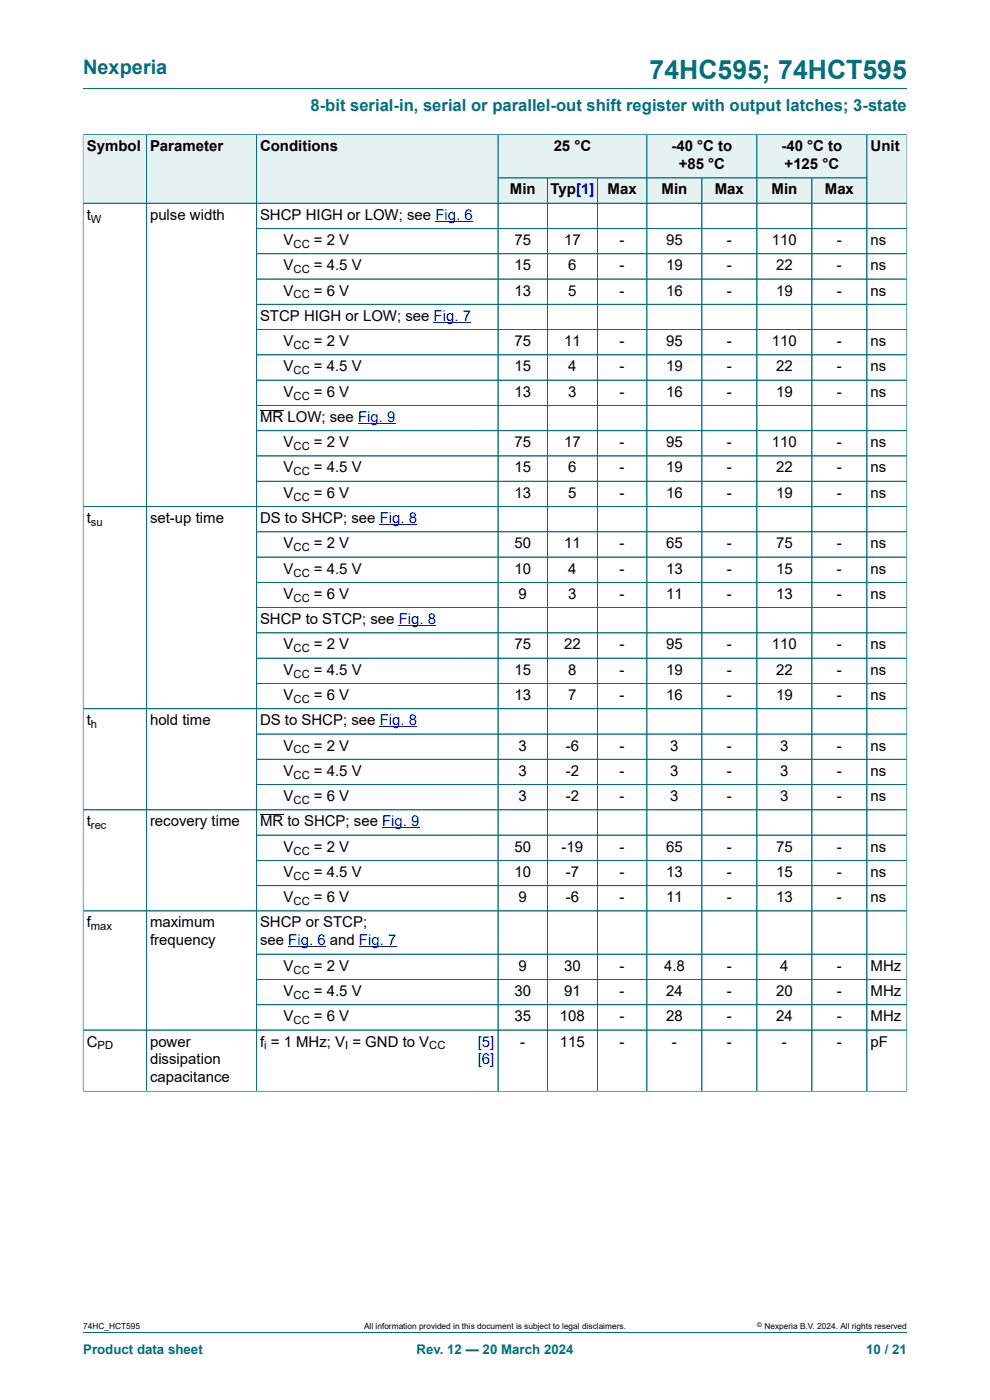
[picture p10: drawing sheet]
<svg xmlns="http://www.w3.org/2000/svg" width="210mm" height="297mm" viewBox="0 0 210 297" stroke-linecap="round" stroke-linejoin="round" font-family="sans-serif">
<defs><g id="words">
<text font-size="5.6" fill="#036f7b" x="137.8" y="16.8">74HC595; 74HCT595</text>
<text font-size="4.2" fill="#036f7b" x="17.6" y="15.6">Nexperia</text>
<text font-size="3.5" fill="#036f7b" x="65.9" y="23.7">8-bit serial-in, serial or parallel-out shift register with output latches; 3-state</text>
<g font-size="3.2">
<text x="18.4" y="32.1">Symbol</text>
<text x="31.8" y="32.1">Parameter</text>
<text x="55.2" y="32.1">Conditions</text>
<text x="117.4" y="32.1">25 °C</text>
<text x="142.4" y="32.1">-40 °C to</text>
<text x="144" y="35.9">+85 °C</text>
<text x="165.8" y="32.1">-40 °C to</text>
<text x="166.4" y="35.9">+125 °C</text>
<text x="184.7" y="32.1">Unit</text>
<text x="108.2" y="41.3">Min</text>
<text x="116.8" y="41.3">Typ[1]</text>
<text x="128.9" y="41.3">Max</text>
<text x="140.3" y="41.3">Min</text>
<text x="151.6" y="41.3">Max</text>
<text x="163.7" y="41.3">Min</text>
<text x="175" y="41.3">Max</text>
<text x="18.4" y="46.6">t</text>
<text x="31.8" y="46.6">pulse width</text>
<text x="55.2" y="46.6">SHCP HIGH or LOW; see Fig. 6</text>
<text x="60.2" y="52">V</text>
<text x="66.6" y="52">= 2 V</text>
<text x="109.1" y="52">75</text>
<text x="119.7" y="52">17</text>
<text x="131.4" y="52">-</text>
<text x="141.3" y="52">95</text>
<text x="154.2" y="52">-</text>
<text x="163.7" y="52">110</text>
<text x="177.5" y="52">-</text>
<text x="184.7" y="52">ns</text>
<text x="60.2" y="57.3">V</text>
<text x="66.6" y="57.3">= 4.5 V</text>
<text x="109.1" y="57.3">15</text>
<text x="120.5" y="57.3">6</text>
<text x="131.4" y="57.3">-</text>
<text x="141.3" y="57.3">19</text>
<text x="154.2" y="57.3">-</text>
<text x="164.6" y="57.3">22</text>
<text x="177.5" y="57.3">-</text>
<text x="184.7" y="57.3">ns</text>
<text x="60.2" y="62.7">V</text>
<text x="66.6" y="62.7">= 6 V</text>
<text x="109.1" y="62.7">13</text>
<text x="120.5" y="62.7">5</text>
<text x="131.4" y="62.7">-</text>
<text x="141.3" y="62.7">16</text>
<text x="154.2" y="62.7">-</text>
<text x="164.6" y="62.7">19</text>
<text x="177.5" y="62.7">-</text>
<text x="184.7" y="62.7">ns</text>
<text x="55.2" y="68.1">STCP HIGH or LOW; see Fig. 7</text>
<text x="60.2" y="73.4">V</text>
<text x="66.6" y="73.4">= 2 V</text>
<text x="109.1" y="73.4">75</text>
<text x="119.7" y="73.4">11</text>
<text x="131.4" y="73.4">-</text>
<text x="141.3" y="73.4">95</text>
<text x="154.2" y="73.4">-</text>
<text x="163.7" y="73.4">110</text>
<text x="177.5" y="73.4">-</text>
<text x="184.7" y="73.4">ns</text>
<text x="60.2" y="78.8">V</text>
<text x="66.6" y="78.8">= 4.5 V</text>
<text x="109.1" y="78.8">15</text>
<text x="120.5" y="78.8">4</text>
<text x="131.4" y="78.8">-</text>
<text x="141.3" y="78.8">19</text>
<text x="154.2" y="78.8">-</text>
<text x="164.6" y="78.8">22</text>
<text x="177.5" y="78.8">-</text>
<text x="184.7" y="78.8">ns</text>
<text x="55.2" y="89.5">MR LOW; see Fig. 9</text>
<text x="60.2" y="84.1">V</text>
<text x="66.6" y="84.1">= 6 V</text>
<text x="109.1" y="84.1">13</text>
<text x="120.5" y="84.1">3</text>
<text x="131.4" y="84.1">-</text>
<text x="141.3" y="84.1">16</text>
<text x="154.2" y="84.1">-</text>
<text x="164.6" y="84.1">19</text>
<text x="177.5" y="84.1">-</text>
<text x="184.7" y="84.1">ns</text>
<text x="60.2" y="94.9">V</text>
<text x="66.6" y="94.9">= 2 V</text>
<text x="109.1" y="94.9">75</text>
<text x="119.7" y="94.9">17</text>
<text x="131.4" y="94.9">-</text>
<text x="141.3" y="94.9">95</text>
<text x="154.2" y="94.9">-</text>
<text x="163.7" y="94.9">110</text>
<text x="177.5" y="94.9">-</text>
<text x="184.7" y="94.9">ns</text>
<text x="60.2" y="100.2">V</text>
<text x="66.6" y="100.2">= 4.5 V</text>
<text x="109.1" y="100.2">15</text>
<text x="120.5" y="100.2">6</text>
<text x="131.4" y="100.2">-</text>
<text x="141.3" y="100.2">19</text>
<text x="154.2" y="100.2">-</text>
<text x="164.6" y="100.2">22</text>
<text x="177.5" y="100.2">-</text>
<text x="184.7" y="100.2">ns</text>
<text x="60.2" y="105.6">V</text>
<text x="66.6" y="105.6">= 6 V</text>
<text x="109.1" y="105.6">13</text>
<text x="120.5" y="105.6">5</text>
<text x="131.4" y="105.6">-</text>
<text x="141.3" y="105.6">16</text>
<text x="154.2" y="105.6">-</text>
<text x="164.6" y="105.6">19</text>
<text x="177.5" y="105.6">-</text>
<text x="184.7" y="105.6">ns</text>
<text x="18.4" y="111">t</text>
<text x="31.8" y="111">set-up time</text>
<text x="55.2" y="111">DS to SHCP; see Fig. 8</text>
<text x="60.2" y="116.3">V</text>
<text x="66.6" y="116.3">= 2 V</text>
<text x="109.1" y="116.3">50</text>
<text x="119.7" y="116.3">11</text>
<text x="131.4" y="116.3">-</text>
<text x="141.3" y="116.3">65</text>
<text x="154.2" y="116.3">-</text>
<text x="164.6" y="116.3">75</text>
<text x="177.5" y="116.3">-</text>
<text x="184.7" y="116.3">ns</text>
<text x="60.2" y="121.7">V</text>
<text x="66.6" y="121.7">= 4.5 V</text>
<text x="109.1" y="121.7">10</text>
<text x="120.5" y="121.7">4</text>
<text x="131.4" y="121.7">-</text>
<text x="141.3" y="121.7">13</text>
<text x="154.2" y="121.7">-</text>
<text x="164.6" y="121.7">15</text>
<text x="177.5" y="121.7">-</text>
<text x="184.7" y="121.7">ns</text>
<text x="60.2" y="127">V</text>
<text x="66.6" y="127">= 6 V</text>
<text x="110" y="127">9</text>
<text x="120.5" y="127">3</text>
<text x="131.4" y="127">-</text>
<text x="141.3" y="127">11</text>
<text x="154.2" y="127">-</text>
<text x="164.6" y="127">13</text>
<text x="177.5" y="127">-</text>
<text x="184.7" y="127">ns</text>
<text x="55.2" y="132.4">SHCP to STCP; see Fig. 8</text>
<text x="60.2" y="137.8">V</text>
<text x="66.6" y="137.8">= 2 V</text>
<text x="109.1" y="137.8">75</text>
<text x="119.7" y="137.8">22</text>
<text x="131.4" y="137.8">-</text>
<text x="141.3" y="137.8">95</text>
<text x="154.2" y="137.8">-</text>
<text x="163.7" y="137.8">110</text>
<text x="177.5" y="137.8">-</text>
<text x="184.7" y="137.8">ns</text>
<text x="60.2" y="143.1">V</text>
<text x="66.6" y="143.1">= 4.5 V</text>
<text x="109.1" y="143.1">15</text>
<text x="120.5" y="143.1">8</text>
<text x="131.4" y="143.1">-</text>
<text x="141.3" y="143.1">19</text>
<text x="154.2" y="143.1">-</text>
<text x="164.6" y="143.1">22</text>
<text x="177.5" y="143.1">-</text>
<text x="184.7" y="143.1">ns</text>
<text x="60.2" y="148.5">V</text>
<text x="66.6" y="148.5">= 6 V</text>
<text x="109.1" y="148.5">13</text>
<text x="120.5" y="148.5">7</text>
<text x="131.4" y="148.5">-</text>
<text x="141.3" y="148.5">16</text>
<text x="154.2" y="148.5">-</text>
<text x="164.6" y="148.5">19</text>
<text x="177.5" y="148.5">-</text>
<text x="184.7" y="148.5">ns</text>
<text x="18.4" y="153.9">t</text>
<text x="31.8" y="153.9">hold time</text>
<text x="55.2" y="153.9">DS to SHCP; see Fig. 8</text>
<text x="60.2" y="159.2">V</text>
<text x="66.6" y="159.2">= 2 V</text>
<text x="110" y="159.2">3</text>
<text x="120" y="159.2">-6</text>
<text x="131.4" y="159.2">-</text>
<text x="142.2" y="159.2">3</text>
<text x="154.2" y="159.2">-</text>
<text x="165.5" y="159.2">3</text>
<text x="177.5" y="159.2">-</text>
<text x="184.7" y="159.2">ns</text>
<text x="60.2" y="164.6">V</text>
<text x="66.6" y="164.6">= 4.5 V</text>
<text x="110" y="164.6">3</text>
<text x="120" y="164.6">-2</text>
<text x="131.4" y="164.6">-</text>
<text x="142.2" y="164.6">3</text>
<text x="154.2" y="164.6">-</text>
<text x="165.5" y="164.6">3</text>
<text x="177.5" y="164.6">-</text>
<text x="184.7" y="164.6">ns</text>
<text x="60.2" y="169.9">V</text>
<text x="66.6" y="169.9">= 6 V</text>
<text x="110" y="169.9">3</text>
<text x="120" y="169.9">-2</text>
<text x="131.4" y="169.9">-</text>
<text x="142.2" y="169.9">3</text>
<text x="154.2" y="169.9">-</text>
<text x="165.5" y="169.9">3</text>
<text x="177.5" y="169.9">-</text>
<text x="184.7" y="169.9">ns</text>
<text x="18.4" y="175.3">t</text>
<text x="31.8" y="175.3">recovery time</text>
<text x="55.2" y="175.3">MR to SHCP; see Fig. 9</text>
<text x="60.2" y="180.7">V</text>
<text x="66.6" y="180.7">= 2 V</text>
<text x="109.1" y="180.7">50</text>
<text x="119.1" y="180.7">-19</text>
<text x="131.4" y="180.7">-</text>
<text x="141.3" y="180.7">65</text>
<text x="154.2" y="180.7">-</text>
<text x="164.6" y="180.7">75</text>
<text x="177.5" y="180.7">-</text>
<text x="184.7" y="180.7">ns</text>
<text x="60.2" y="186">V</text>
<text x="60.2" y="191.4">V</text>
<text x="66.6" y="186">= 4.5 V</text>
<text x="66.6" y="191.4">= 6 V</text>
<text x="109.1" y="186">10</text>
<text x="110" y="191.4">9</text>
<text x="120" y="186">-7</text>
<text x="120" y="191.4">-6</text>
<text x="131.4" y="186">-</text>
<text x="131.4" y="191.4">-</text>
<text x="141.3" y="186">13</text>
<text x="141.3" y="191.4">11</text>
<text x="154.2" y="186">-</text>
<text x="154.2" y="191.4">-</text>
<text x="164.6" y="186">15</text>
<text x="164.6" y="191.4">13</text>
<text x="177.5" y="186">-</text>
<text x="177.5" y="191.4">-</text>
<text x="184.7" y="186">ns</text>
<text x="184.7" y="191.4">ns</text>
<text x="18.4" y="196.8">f</text>
<text x="31.8" y="196.8">maximum</text>
<text x="55.2" y="196.8">SHCP or STCP;</text>
<text x="31.8" y="200.6">frequency</text>
<text x="55.2" y="200.6">see Fig. 6 and Fig. 7</text>
<text x="60.2" y="205.9">V</text>
<text x="66.6" y="205.9">= 2 V</text>
<text x="110" y="205.9">9</text>
<text x="119.7" y="205.9">30</text>
<text x="131.4" y="205.9">-</text>
<text x="140.9" y="205.9">4.8</text>
<text x="154.2" y="205.9">-</text>
<text x="165.5" y="205.9">4</text>
<text x="177.5" y="205.9">-</text>
<text x="184.7" y="205.9">MHz</text>
<text x="60.2" y="211.3">V</text>
<text x="66.6" y="211.3">= 4.5 V</text>
<text x="109.1" y="211.3">30</text>
<text x="119.7" y="211.3">91</text>
<text x="131.4" y="211.3">-</text>
<text x="141.3" y="211.3">24</text>
<text x="154.2" y="211.3">-</text>
<text x="164.6" y="211.3">20</text>
<text x="177.5" y="211.3">-</text>
<text x="184.7" y="211.3">MHz</text>
<text x="60.2" y="216.7">V</text>
<text x="66.6" y="216.7">= 6 V</text>
<text x="109.1" y="216.7">35</text>
<text x="118.8" y="216.7">108</text>
<text x="131.4" y="216.7">-</text>
<text x="141.3" y="216.7">28</text>
<text x="154.2" y="216.7">-</text>
<text x="164.6" y="216.7">24</text>
<text x="177.5" y="216.7">-</text>
<text x="184.7" y="216.7">MHz</text>
<text x="18.4" y="222">C</text>
<text x="31.8" y="222">power</text>
<text x="31.8" y="225.8">dissipation</text>
<text x="55.2" y="222">f = 1 MHz; V = GND to V</text>
<text x="110.4" y="222">-</text>
<text x="118.8" y="222">115</text>
<text x="131.4" y="222">-</text>
<text x="142.5" y="222">-</text>
<text x="154.2" y="222">-</text>
<text x="165.9" y="222">-</text>
<text x="177.5" y="222">-</text>
<text x="184.7" y="222">pF</text>
<text x="31.8" y="229.6">capacitance</text>
</g>
<g font-size="3.2" fill="#00f">
<text x="101.3" y="222">[5]</text>
<text x="101.3" y="225.8">[6]</text>
</g>
<g font-size="2.8" fill="#036f7b">
<text x="17.6" y="287.2">Product data sheet</text>
<text x="88.3" y="287.2">Rev. 12 — 20 March 2024</text>
<text x="183.7" y="287.2">10 / 21</text>
</g>
<g font-size="2.4">
<text x="19.3" y="47.2">W</text>
<text x="62.3" y="52.6">CC</text>
<text x="62.3" y="58">CC</text>
<text x="62.3" y="63.3">CC</text>
<text x="62.3" y="74">CC</text>
<text x="62.3" y="79.4">CC</text>
<text x="62.3" y="84.8">CC</text>
<text x="62.3" y="95.5">CC</text>
<text x="62.3" y="100.9">CC</text>
<text x="62.3" y="106.2">CC</text>
<text x="19.3" y="111.6">su</text>
<text x="62.3" y="116.9">CC</text>
<text x="62.3" y="122.3">CC</text>
<text x="62.3" y="127.7">CC</text>
<text x="62.3" y="138.4">CC</text>
<text x="62.3" y="143.7">CC</text>
<text x="62.3" y="149.1">CC</text>
<text x="19.3" y="154.5">h</text>
<text x="62.3" y="159.8">CC</text>
<text x="62.3" y="165.2">CC</text>
<text x="62.3" y="170.6">CC</text>
<text x="19.3" y="175.9">rec</text>
<text x="62.3" y="181.3">CC</text>
<text x="62.3" y="186.6">CC</text>
<text x="19.3" y="197.4">max</text>
<text x="62.3" y="192">CC</text>
<text x="62.3" y="206.5">CC</text>
<text x="62.3" y="211.9">CC</text>
<text x="62.3" y="217.3">CC</text>
<text x="20.7" y="222.6">PD</text>
<text x="56" y="222.6">i</text>
<text x="73.2" y="222.6">I</text>
<text x="91.1" y="222.6">CC</text>
</g>
<g font-size="1.8">
<text x="17.6" y="282">74HC_HCT595</text>
<text x="77.2" y="282">All information provided in this document is subject to legal disclaimers.</text>
<text x="162.2" y="282">Nexperia B.V. 2024. All rights reserved</text>
</g>
<text font-size="1.4" x="160.6" y="281.6">©</text>
</g></defs>
<path d="M17.6 18.8h174.8M105.6 28.6h31.6v9.1h-31.6z" fill="none" stroke="#036f7b" stroke-width=".21"/>
<path d="M105.7 28.6h31.5v9.1h-31.5z" fill="#e6f1f2"/>
<path d="M137.2 28.6h23.4v9.1h-23.4z" fill="none" stroke="#036f7b" stroke-width=".21"/>
<path d="M137.3 28.6h23.2v9.1h-23.2z" fill="#e6f1f2"/>
<path d="M160.6 28.6h23.3v9.1h-23.3z" fill="none" stroke="#036f7b" stroke-width=".21"/>
<path d="M160.6 28.6h23.2v9.1h-23.2z" fill="#e6f1f2"/>
<path d="M17.6 28.5v14.6h13.4v-14.5h-13.4" fill="none" stroke="#036f7b" stroke-width=".21"/>
<path d="M17.7 28.6h13.3v14.4h-13.3z" fill="#e6f1f2"/>
<path d="M31 28.6h23.4v14.5h-23.4z" fill="none" stroke="#036f7b" stroke-width=".21"/>
<path d="M31.1 28.6h23.2v14.4h-23.2z" fill="#e6f1f2"/>
<path d="M101.1 28.6h-46.7v14.5h46.7" fill="none" stroke="#036f7b" stroke-width=".21"/>
<path d="M54.5 28.6h46.6v14.4h-46.6z" fill="#e6f1f2"/>
<path d="M101.1 28.6h4.5v14.5h-4.5" fill="none" stroke="#036f7b" stroke-width=".21"/>
<g fill="#e6f1f2">
<path d="M101.1 28.6h4.5v14.4h-4.5z"/>
<path d="M105.7 37.8h10.4v5.2h-10.4z"/>
</g>
<path d="M105.6 37.7h10.5v5.4h-10.5z" fill="none" stroke="#036f7b" stroke-width=".21"/>
<path d="M116.2 37.8h10.5v5.2h-10.5z" fill="#e6f1f2"/>
<path d="M116.1 37.7h10.6v5.4h-10.6z" fill="none" stroke="#036f7b" stroke-width=".21"/>
<path d="M126.8 37.8h10.4v5.2h-10.4z" fill="#e6f1f2"/>
<path d="M126.7 37.7h10.5v5.4h-10.5z" fill="none" stroke="#036f7b" stroke-width=".21"/>
<path d="M137.3 37.8h11.5v5.2h-11.5z" fill="#e6f1f2"/>
<path d="M137.2 37.7h11.7v5.4h-11.7z" fill="none" stroke="#036f7b" stroke-width=".21"/>
<path d="M149 37.8h11.5v5.2h-11.5z" fill="#e6f1f2"/>
<path d="M148.9 37.7h11.7v5.4h-11.7z" fill="none" stroke="#036f7b" stroke-width=".21"/>
<path d="M160.6 37.8h11.6v5.2h-11.6z" fill="#e6f1f2"/>
<path d="M160.6 37.7h11.6v5.4h-11.6z" fill="none" stroke="#036f7b" stroke-width=".21"/>
<path d="M172.3 37.8h11.5v5.2h-11.5z" fill="#e6f1f2"/>
<path d="M192.4 28.5v14.6h-20.2v-5.4h11.7M192.4 28.6h-8.5v14.5" fill="none" stroke="#036f7b" stroke-width=".21"/>
<path d="M184 28.6h8.3v14.4h-8.3z" fill="#e6f1f2"/>
<g fill="none" stroke="#036f7b" stroke-width=".21">
<path d="M17.6 28.6v203M17.7 28.6h174.6M31 28.6v202.9M54.4 28.6v202.9M105.6 28.6v202.9M105.7 37.7h78.1M116.1 37.8v193.7M126.7 37.8v193.7M137.2 28.6v202.9M148.9 37.8v193.7M160.6 28.6v202.9M172.2 37.8v193.7"/>
<path d="M183.9 28.6v202.9M192.4 28.6v203M17.6 43.1h174.8M54.4 48.5h138M54.4 53.8h138M192.4 59.2h-138M54.4 64.6h138M54.4 69.9h138M54.4 75.3h138M54.4 86h138M54.4 96.7h138M192.4 80.6h-138"/>
<path d="M192.4 91.4h-138M17.6 107.5h174.8M54.4 102.1h138M54.4 112.8h138M192.4 118.2h-138M54.4 123.5h138M54.4 128.9h138M54.4 134.3h138M54.4 139.6h138M54.4 145h138M54.4 155.7h138M192.4 150.4h-174.8"/>
<path d="M17.6 171.8h174.8M54.4 161.1h138M54.4 166.4h138M54.4 177.2h138M54.4 182.5h138M54.4 187.9h138M192.4 193.3h-174.8M54.4 202.4h138M54.4 213.1h138M192.4 207.8h-138M192.4 218.5h-174.8M17.6 231.5h174.8"/>
<path d="M17.6 282.6h174.8"/>
</g>
<path d="M92.3 46.9h8M92 68.4h7.9M76 89.8h7.9M80.5 111.3h8M84.6 132.7h7.9M80.5 154.2h8M81.1 175.6h7.9M61.2 200.9h7.9M76.1 200.9h8" fill="none" stroke="#00f" stroke-width=".21"/>
<path d="M55.2 87h4.9M55.2 172.8h4.9" fill="none" stroke="#000" stroke-width=".21"/>
<use href="#words"/>
</svg>
